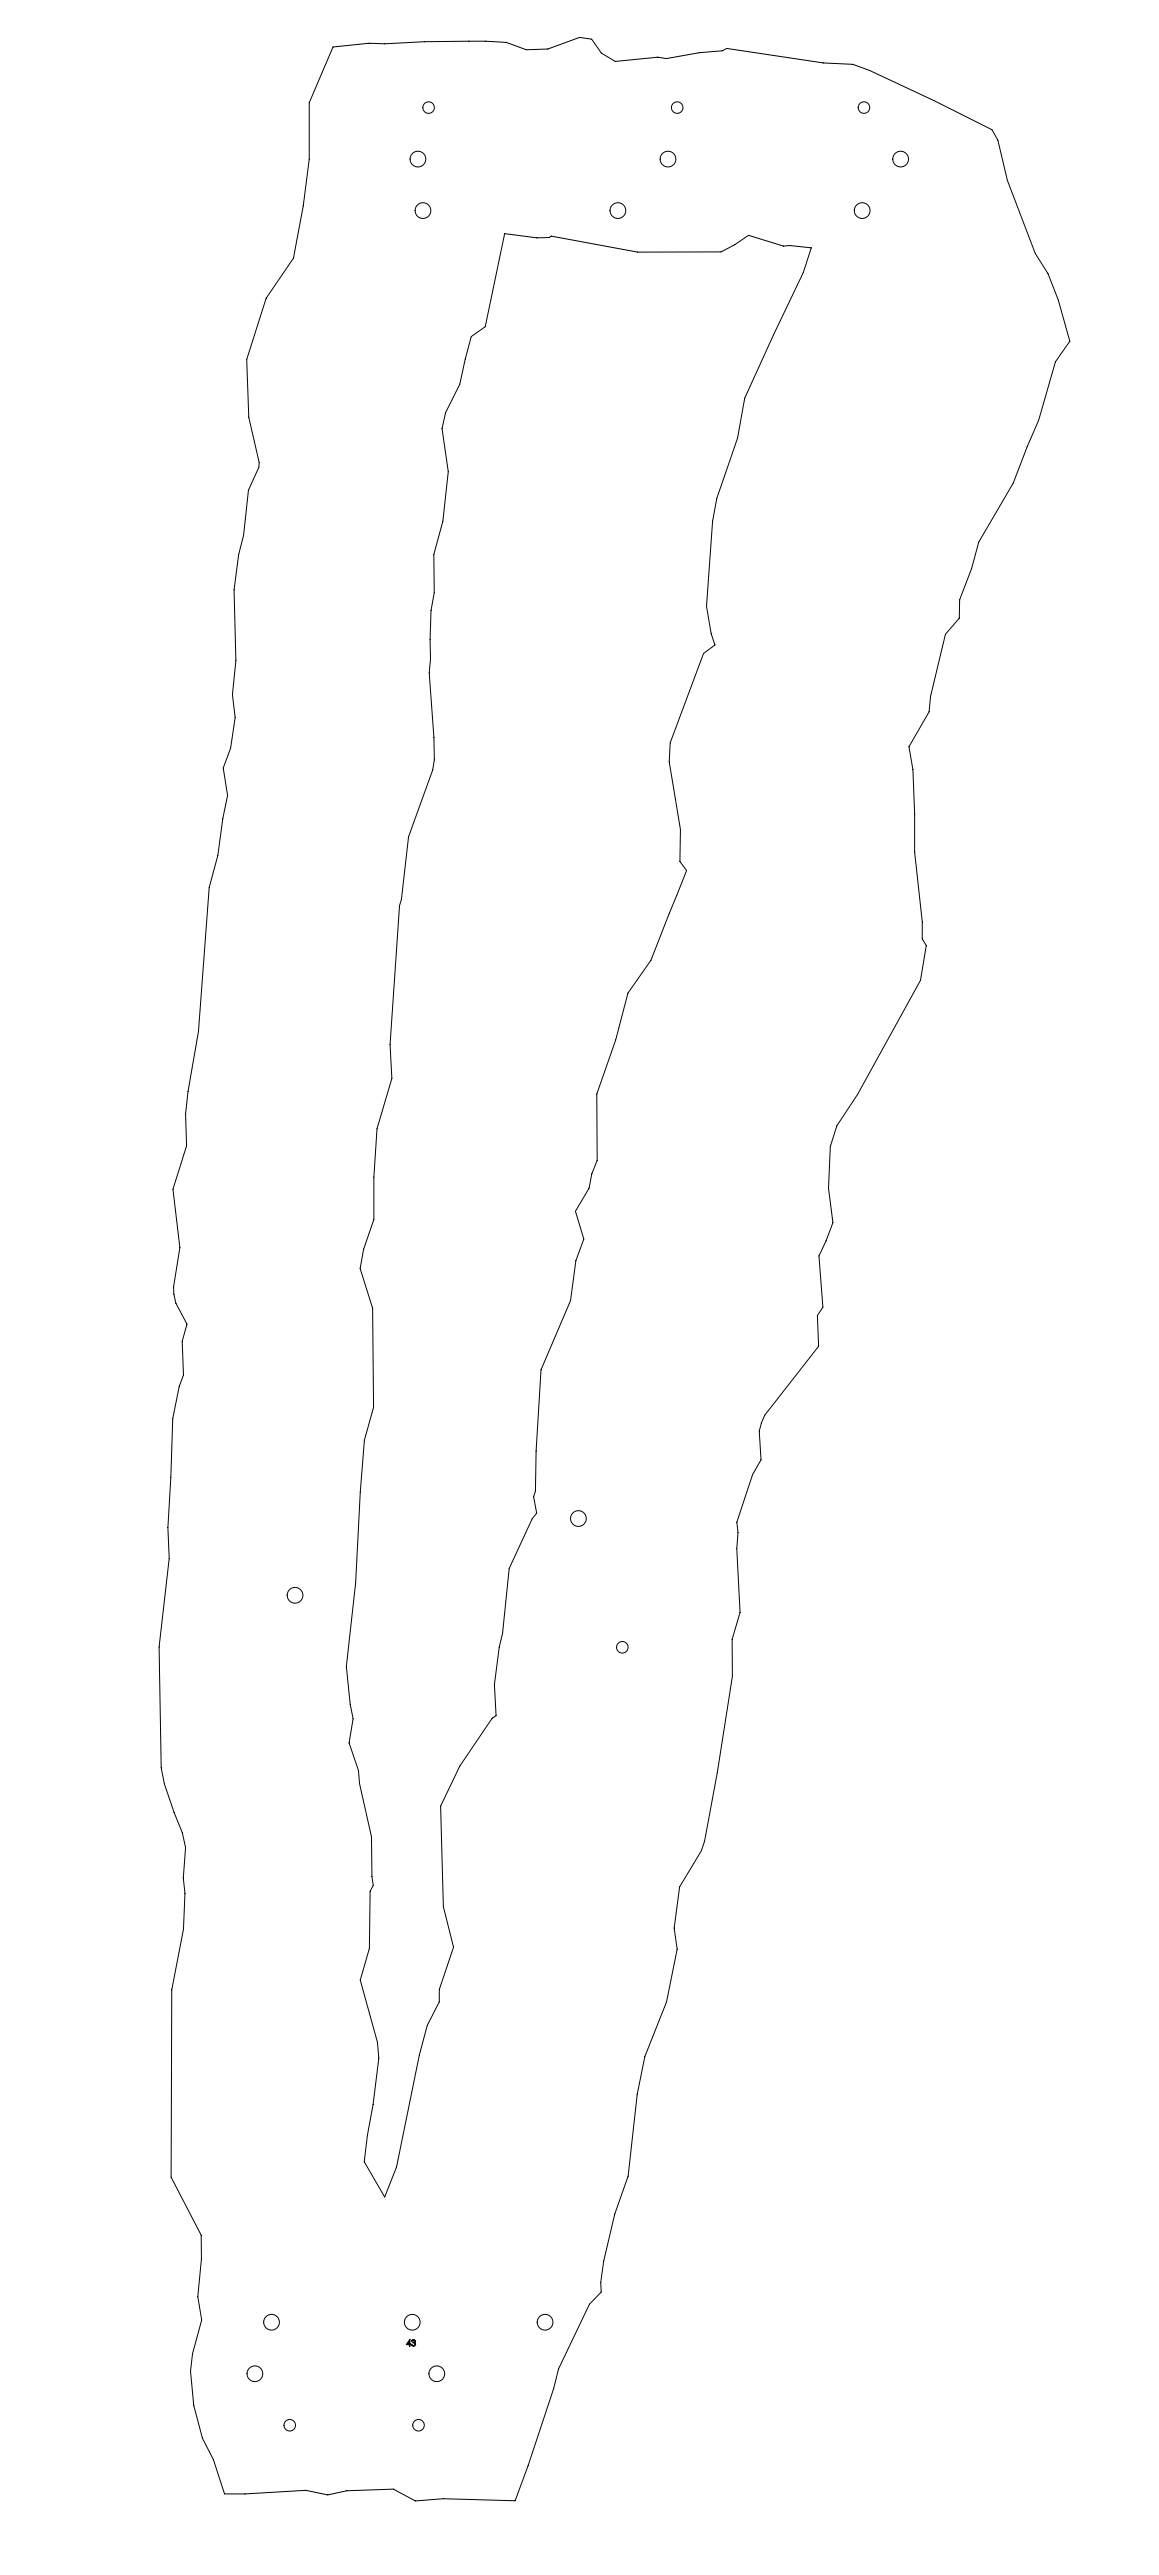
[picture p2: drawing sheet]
<svg xmlns="http://www.w3.org/2000/svg" width="900mm" height="2000mm" viewBox="0 0 900 2000" stroke-linecap="round" stroke-linejoin="round" font-family="sans-serif">
<g fill="none" stroke="#000" stroke-width=".78">
<path d="M259 36l28-2h12a749 749 0 0 1 94-1l16 6 16-1 25-9 9 1 8 11 11 7 33-4 6 2 26-5 18-2 3-1 75 11 23 1 13 5 50 23 45 23 5 8 7 31 22 57 10 16 8 20 9 32-11 16-13 46-9 20-11 28-27 46-5 20-10 25v14l-11 13-11 48-2 12-15 27 3 18 1 34v30l6 54v13l3 5-4 27-49 89-16 24-5 17-2 32 4 27-6 14-5 11 3 40-4 7 1 24-42 53-3 6-1 7 1 22-7 11-12 37 1 8-1 13 3 49-6 21v29l-12 75-10 53-2 7-17 29-4 32 2 16-8 41-17 42-6 30-7 63-11 30-8 36-3 17 1 7-9 10-24 50-4 15-20 60-10 27-56-1-21 1-18-9-36 2-14 3-18-4-47 3h-16l-8-27-9-16-7-26-2-26 1-14 8-26-3-18 2-29v-19l-23-45v-145l9-48 2-27-2-12 2-24-2-12-7-15-7-22-3-13-1-94 7-69-1-24 3-39 1-45 5-25 3-9-1-26 4-14-8-16-2-7v-6l5-30-6-45 11-34-1-25 2-17 8-47 8-112 7-25 4-28 4-18-4-21 6-16 4-24-3-17 3-27-1-55 3-27 4-15 4-35 8-18v-4l-8-35-1-45 15-47 21-31 7-41 5-36v-44zM392 181l25 4 9-1 2-1 67 13h65l11-6 10-7 27 8h5l17 1-6 20-23 48-23 49-5 31-16 47-4 18-4 66 3 21 3 9-9 7-26 69v15l8 52v25l5 7-28 70-17 25-10 37-15 42 1 51-4 11-3 11-10 18 6 21-6 17-4 31-23 54-4 63v31l-2 5 3 12-4 5-18 38-5 51-2 10-4 29 1 25-3 2-25 37-15 31 2 78 8 31-11 33v10l-9 18-6 23-18 87-9 23-16-27 2-20 5-24 4-36-1-13-13-48 7-25v-44l3-5-1-6-1-31-9-42-1-10-7-21 3-19-2-11-3-30 7-65 4-70 3-40 7-26-1-77-9-31 2-15 8-23v-33l3-37 11-39-1-27 7-108 2-4 5-49 19-52 1-8v-17l-4-50 1-11v-15l1-23 2-14v-29l7-26 4-39-5-33 3-12 11-23 4-19 5-18 11-7zM318 1818v3h-2zM318 1817v4h1h-1v1v-1h-2zM320 1817a1.3 1.3 0 0 1 2 0 1.3 1.3 0 0 1 0 2 1.6 1.6 0 0 1 0 3 1.6 1.6 0 0 1-3-1 1.6 1.6 0 0 0 2 1 1.6 1.6 0 0 0 1-1v-1h-1l1-1a1.3 1.3 0 0 0-1-1 1.3 1.3 0 0 0-1 0z"/>
<circle cx="333" cy="84" r="4"/>
<circle cx="526" cy="84" r="5"/>
<circle cx="671" cy="84" r="4"/>
<circle cx="325" cy="124" r="6"/>
<circle cx="519" cy="124" r="6"/>
<circle cx="699" cy="124" r="6"/>
<circle cx="328" cy="164" r="6"/>
<circle cx="480" cy="164" r="6"/>
<circle cx="670" cy="164" r="6"/>
<circle cx="449" cy="1179" r="6"/>
<circle cx="229" cy="1239" r="6"/>
<circle cx="483" cy="1279" r="5"/>
<circle cx="211" cy="1804" r="6"/>
<circle cx="320" cy="1804" r="6"/>
<circle cx="423" cy="1804" r="6"/>
<circle cx="198" cy="1844" r="6"/>
<circle cx="339" cy="1844" r="6"/>
<circle cx="225" cy="1884" r="4"/>
<circle cx="325" cy="1884" r="4"/>
</g>
</svg>
